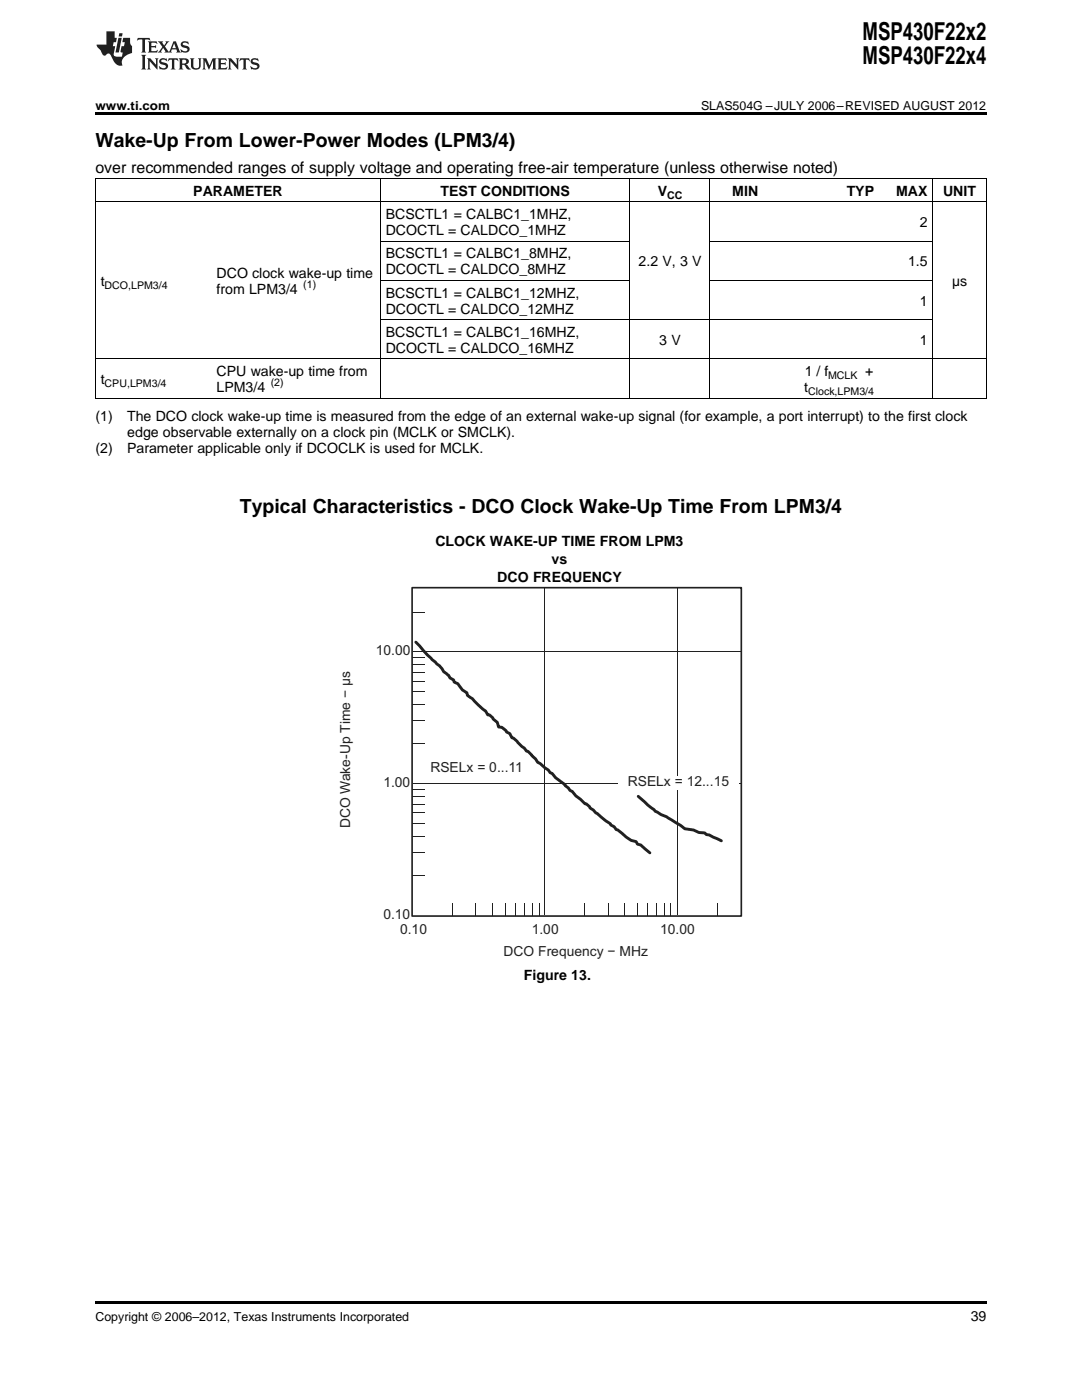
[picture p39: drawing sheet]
<svg xmlns="http://www.w3.org/2000/svg" width="216mm" height="279mm" viewBox="0 0 216 279" stroke-linecap="round" stroke-linejoin="round" font-family="sans-serif">
<defs><g id="words">
<g font-size="4.9">
<text x="172.1" y="7.9">MSP430F22x2</text>
<text x="172.1" y="12.8">MSP430F22x4</text>
</g>
<g font-size="3.9">
<text x="19" y="29.3">Wake-Up From Lower-Power Modes (LPM3/4)</text>
<text x="47.9" y="102.4">Typical Characteristics - DCO Clock Wake-Up Time From LPM3/4</text>
</g>
<text font-size="3.2" x="19" y="34.4">over recommended ranges of supply voltage and operating free-air temperature (unless otherwise noted)</text>
<g font-size="2.8">
<text x="38.6" y="39.1">PARAMETER</text>
<text x="87.9" y="39.1">TEST CONDITIONS</text>
<text x="131.2" y="39.1">V</text>
<text x="146.1" y="39.1">MIN</text>
<text x="168.9" y="39.1">TYP</text>
<text x="178.8" y="39.1">MAX</text>
<text x="188.2" y="39.1">UNIT</text>
<text x="77" y="43.7">BCSCTL1 = CALBC1_1MHZ,</text>
<text x="77" y="46.9">DCOCTL = CALDCO_1MHZ</text>
<text x="183.5" y="45.3">2</text>
<text x="77" y="51.6">BCSCTL1 = CALBC1_8MHZ,</text>
<text x="127.4" y="53.2">2.2 V, 3 V</text>
<text x="181.2" y="53.2">1.5</text>
<text x="20.1" y="57.1">t</text>
<text x="43.2" y="55.5">DCO clock wake-up time</text>
<text x="43.2" y="58.7">from LPM3/4</text>
<text x="77" y="54.8">DCOCTL = CALDCO_8MHZ</text>
<text x="77" y="59.4">BCSCTL1 = CALBC1_12MHZ,</text>
<text x="190" y="57.1">µs</text>
<text x="77" y="62.6">DCOCTL = CALDCO_12MHZ</text>
<text x="183.5" y="61">1</text>
<text x="77" y="67.2">BCSCTL1 = CALBC1_16MHZ,</text>
<text x="77" y="70.4">DCOCTL = CALDCO_16MHZ</text>
<text x="131.6" y="68.8">3 V</text>
<text x="183.5" y="68.8">1</text>
<text x="20.1" y="76.7">t</text>
<text x="43.2" y="75.1">CPU wake-up time from</text>
<text x="160.6" y="75.1">1 / f</text>
<text x="172.6" y="75.1">+</text>
<text x="43.2" y="78.2">LPM3/4</text>
<text x="160.5" y="78.2">t</text>
<text x="19" y="84.1">(1)</text>
<text x="25.4" y="84.1">The DCO clock wake-up time is measured from the edge of an external wake-up signal (for example, a port interrupt) to the first clock</text>
<text x="25.4" y="87.3">edge observable externally on a clock pin (MCLK or SMCLK).</text>
<text x="19" y="90.5">(2)</text>
<text x="25.4" y="90.5">Parameter applicable only if DCOCLK is used for MCLK.</text>
<text x="86.9" y="108.9">CLOCK WAKE-UP TIME FROM LPM3</text>
<text x="110.1" y="112.5">vs</text>
<text x="99.2" y="116.1">DCO FREQUENCY</text>
<text x="104.5" y="195.6">Figure 13.</text>
<text x="193.7" y="263.6">39</text>
</g>
<g font-size="2.8" fill="#231f20">
<text x="75" y="130.8">10.00</text>
<text x="85.9" y="154.1">RSELx = 0...11</text>
<text x="76.5" y="157.1">1.00</text>
<text x="125.3" y="156.9">RSELx = 12...15</text>
<text x="69.9" y="165.3" transform="rotate(-90 69.9 165.3)">DCO Wake-Up Time − µs</text>
<text x="76.5" y="183.3">0.10</text>
<text x="79.8" y="186.4">0.10</text>
<text x="100.5" y="190.7">DCO Frequency − MHz</text>
<text x="106.1" y="186.4">1.00</text>
<text x="131.7" y="186.4">10.00</text>
</g>
<g font-size="2.5">
<text x="19" y="21.9">www.ti.com</text>
<text x="139.9" y="21.9">SLAS504G –JULY 2006–REVISED AUGUST 2012</text>
<text x="19" y="263.6">Copyright © 2006–2012, Texas Instruments Incorporated</text>
</g>
<g font-size="2.1">
<text x="133.1" y="39.7">CC</text>
<text x="20.9" y="57.6">DCO,LPM3/4</text>
<text x="60.5" y="57.5">(1)</text>
<text x="20.9" y="77.2">CPU,LPM3/4</text>
<text x="54" y="77.1">(2)</text>
<text x="165.2" y="75.6">MCLK</text>
<text x="161.3" y="78.8">Clock,LPM3/4</text>
</g>
</g></defs>
<g fill="none" stroke="#231f20" stroke-width=".2">
<path d="M108.7 117.5v65.2M135.1 117.5v65.2M82.4 138h2.4M82.4 135.9h2.4M82.4 134.2h2.4M82.4 132.6h2.4M82.4 131.3h2.4M82.4 122.1h2.4M82.4 130.1h65.4M82.4 158.9h2.4M82.4 157.6h2.4M82.4 148.4h2.4"/>
<path d="M82.4 143.8h2.4M82.4 140.6h2.4M82.4 156.4h65.4M82.4 174.7h2.4M82.4 170.1h2.4M82.4 166.8h2.4M82.4 164.3h2.4M82.4 162.2h2.4M82.4 160.5h2.4M90.3 180.2v2.5M95 180.2v2.5M98.3 180.2v2.5"/>
<path d="M100.9 180.2v2.5M102.9 180.2v2.5M104.7 180.2v2.5M106.2 180.2v2.5M107.6 180.2v2.5M116.7 180.2v2.5M121.3 180.2v2.5M124.6 180.2v2.5M127.1 180.2v2.5M129.2 180.2v2.5M131 180.2v2.5M132.5 180.2v2.5"/>
<path d="M133.9 180.2v2.5M143.1 180.2v2.5"/>
</g>
<path d="M83 128.2l2.3 2.5 2.4 2.2 .8 1.1 1 .8 .3 .5 .7 .4 .1 .4 .8 .3 .9 1.3 .9 .6 .1 .5a6.3 6.3 0 0 1 2.1 1.9l1.5 1.2 .4 .8h.4l1.5 1.5 .3 .9 .6 .1 .9 .6 .1 .3 .6 .3 .4 .8 .4 .1 2.1 2 .4 .6 .4 .1 1.5 1.5 .4 .6 2.1 1.6 .4 .5 .4 .2 .6 .8 2 1.4v.2l.6 .5 .3 .5 .5 .1 .7 .9 1.8 1.6h.3l1.9 1.8 2.9 2.2 .1 .3 .6 .3 .5 .6h.3l2.6 2.1 1 .3 .3 .5 .7 .1 1.8 1.6M127.4 158.9a26.4 26.4 0 0 0 4.5 3.7l1.1 .4 3.6 2.4 1.8 .2 1.1 .5 1.1 .1 .4 .4h.5l2.4 1.2" fill="none" stroke="#231f20" stroke-width=".58"/>
<path d="M82.2 117.3h65.7v65.5h-65.7z" fill="none" stroke="#231f20" stroke-width=".33"/>
<g fill="#fff">
<path d="M84 152h22.3v2.8h-22.3z" fill-rule="evenodd"/>
<path d="M123.3 154.9h24v2.7h-24z" fill-rule="evenodd"/>
</g>
<g fill="#231f20">
<path d="M27.5 7.6l-.1 .5 .4-.2h.6v.1v2.1l-.2 .4h1l-.3-.4v-2.1l.1-.1h.5l.5 .2-.2-.5zM29.5 8.3l.2 .3v1.5l-.2 .4h1.8l.2-.6a1.04 1.04 0 0 1-1.3 .2v-.7h.6l.3 .2v-.6l-.3 .2h-.6v-.6l.8-.1 .4 .3-.2-.5zM31.5 8.3l.9 1.1-.9 1.1h.8l-.2-.2 .5-.7 .4 .7-.2 .2h1.5l-.1-.2 .1-.4h.9l.1 .4-.2 .2h1l-.3-.3-.7-1.9h-.5l-.9 2-.8-1 .9-1h-.8l.1 .3-.3 .5-.4-.6 .2-.2zM34.7 8.6l.4 1h-.7zM36.3 8.4a.63 .63 0 0 0-.2 .7 .63 .63 0 0 0 .6 .4l.6 .2 .1 .2a.75 .75 0 0 1-.7 .4 .75 .75 0 0 1-.6-.5l.1 .7 .1-.1a1.11 1.11 0 0 0 1.5-.6 1.13 1.13 0 0 0-1.2-.8l-.1-.4a1.04 1.04 0 0 1 1.2 .2l-.2-.5-.1 .1-.5-.2zM28.2 10.9l.2 .4v2.2l-.2 .4h1l-.3-.4v-2.2l.3-.4zM29.3 11.6l.3 .4v1.5l-.3 .4h.8l-.2-.4v-1.3l1.5 1.7v-1.9l.2-.4h-.7l.2 .4v.9l-1.1-1.3zM32 11.8a.62 .62 0 0 0-.2 .7 .62 .62 0 0 0 .6 .4l.6 .1 .1 .3a.76 .76 0 0 1-.7 .3 .76 .76 0 0 1-.6-.4l.1 .7 .1-.1a1.11 1.11 0 0 0 1.5-.6 1.13 1.13 0 0 0-1.2-.8l-.1-.4a1.04 1.04 0 0 1 1.2 .2l-.2-.6-.1 .1-.5-.1zM33.7 11.6l-.2 .6a.61 .61 0 0 1 .8-.3v1.6l-.2 .4h.9l-.2-.4v-1.6a.63 .63 0 0 1 .8 .3l-.2-.6zM35.6 11.6l.3 .4v1.5l-.3 .4h1l-.2-.2v-.8l.5 .2a.76 .76 0 0 0 1.2 .7l-1-1a.58 .58 0 0 0 .6-.5 .58 .58 0 0 0-.5-.6zM36.4 11.9h.1a.45 .45 0 0 1 .5 .1 .45 .45 0 0 1 .1 .5l-.7 .2zM37.9 11.6l.2 .2a2.17 2.17 0 0 0 .3 1.9 .99 .99 0 0 0 1.6-.6v-1.1l.2-.4h-.7l.2 .2a1.92 1.92 0 0 1-.2 1.8 .6 .6 0 0 1-.9-.5v-1.1l.2-.4zM40.4 11.6l.2 .4v1.5l-.2 .4h.7l-.2-.4v-1.4l.8 1.8 .8-1.8v1.4l-.2 .4h.9l-.2-.4v-1.5l.2-.4h-.8l-.6 1.5-.6-1.5zM43.4 11.6l.2 .4v1.5l-.2 .4h1.8l.2-.6a1.04 1.04 0 0 1-1.3 .1v-.6h.5l.4 .2v-.6l-.4 .2h-.5v-.7h.8l.3 .3-.1-.6zM45.5 11.6l.2 .4v1.5l-.2 .4h.7l-.2-.4v-1.3l1.5 1.7v-1.9l.2-.4h-.7l.2 .4v.9l-1.1-1.3zM47.9 11.6l-.1 .6a.61 .61 0 0 1 .8-.3v1.6l-.3 .4h1l-.3-.4 .1-1.6a.63 .63 0 0 1 .7 .3l-.1-.6zM50.2 11.8a.62 .62 0 0 0-.2 .7 .62 .62 0 0 0 .6 .4l.6 .1 .2 .3a.76 .76 0 0 1-.8 .3 .76 .76 0 0 1-.6-.4l.1 .7 .2-.1a1.11 1.11 0 0 0 1.5-.6 1.13 1.13 0 0 0-1.3-.8l-.1-.4a1.04 1.04 0 0 1 1.2 .2l-.1-.6-.2 .1-.5-.1z"/>
<path d="M21.2 6.3v2.6h-1.9l.1 .4 .7 .9a.91 .91 0 0 0 1 .8 .56 .56 0 0 1 .5-.3 .56 .56 0 0 1 .5 .3l.4 .8a1.53 1.53 0 0 0 1.9 1.2 1.54 1.54 0 0 1 1-2.1l.9-.3v-1.4a1.52 1.52 0 0 1-.3-1.6h-1.4l-.2 .8h.5l-.2 .8h-.4l-.2 1v.2l.4 .1-.2 .8a1.93 1.93 0 0 1-1.6-.3l.3-1.8h-.5l.2-.8h.4l.2-.8h-.4v-1.3zM23.6 7.6l-.6 2.9h.7l.6-2.9zM23.8 6.6l-.1 .7h.6l.2-.7z"/>
</g>
<path d="M19 259.7h177.8v.5h-177.8z" fill="#000"/>
<path d="M111.5 197.3h.3v.7h-.3z" fill="#fff"/>
<g fill="none" stroke="#000" stroke-width=".2">
<path d="M19 35.6h177.8M19.1 35.7v43.8M75.9 35.7v43.8M125.7 35.7v43.8M141.7 35.7v43.8M186.1 35.7v43.8M196.8 35.7v43.8M19 40.3h177.8M75.9 56h49.8M75.9 48.1h49.8M141.7 56h44.5M141.7 48.1h44.5"/>
<path d="M19 79.5h177.8M19 71.6h177.8M75.9 63.8h110.3"/>
</g>
<path d="M19 22.5h177.8v.5h-177.8z" fill="#000"/>
<use href="#words"/>
</svg>
